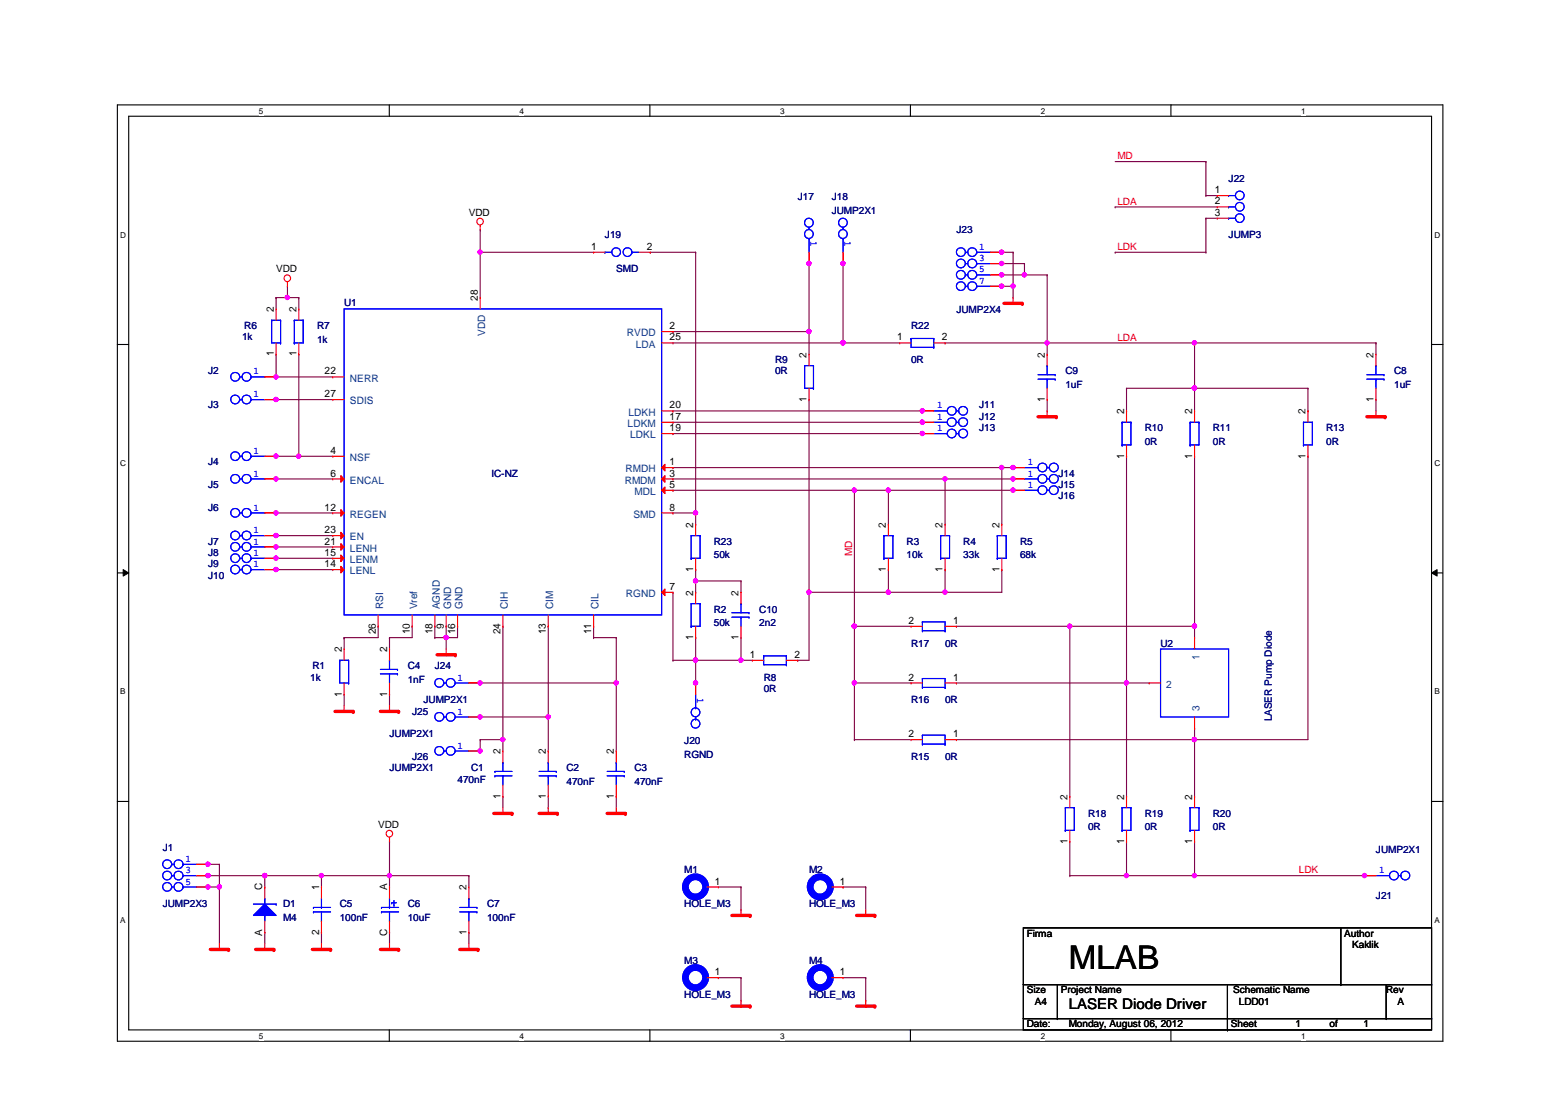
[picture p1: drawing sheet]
<svg xmlns="http://www.w3.org/2000/svg" width="297mm" height="210mm" viewBox="0 0 297 210" stroke-linecap="round" stroke-linejoin="round" font-family="sans-serif">
<defs><g id="words">
<text font-size="6.2" x="203.5" y="184.5">MLAB</text>
<text font-size="2.8" x="203.5" y="192.2">LASER Diode Driver</text>
<g font-size="1.9" fill="#f00">
<text x="212.8" y="30.4">MD</text>
<text x="212.8" y="39">LDA</text>
<text x="212.8" y="47.6">LDK</text>
<text x="212.8" y="64.9">LDA</text>
<text x="162.3" y="105.9" transform="rotate(-90 162.3 105.9)">MD</text>
<text x="247.3" y="166.4">LDK</text>
</g>
<g font-size="1.9" fill="#000080">
<text x="233.9" y="34.6">J22</text>
<text x="151.9" y="38.1">J17</text>
<text x="158.4" y="38.1">J18</text>
<text x="158.4" y="40.7">JUMP2X1</text>
<text x="115.2" y="45.4">J19</text>
<text x="182.1" y="44.4">J23</text>
<text x="233.9" y="45.4">JUMP3</text>
<text x="117.3" y="51.9">SMD</text>
<text x="65.5" y="58.4">U1</text>
<text x="182.1" y="59.7">JUMP2X4</text>
<text x="46.1" y="64.9">1k</text>
<text x="46.5" y="62.7">R6</text>
<text x="60.4" y="62.7">R7</text>
<text x="60.4" y="65.3">1k</text>
<text x="173.5" y="62.7">R22</text>
<text x="39.6" y="71.3">J2</text>
<text x="147.6" y="69.2">R9</text>
<text x="147.6" y="71.3">0R</text>
<text x="173.5" y="69.2">0R</text>
<text x="202.9" y="71.3">C9</text>
<text x="265.5" y="71.3">C8</text>
<text x="39.6" y="77.8">J3</text>
<text x="186.4" y="77.8">J11</text>
<text x="202.9" y="73.9">1uF</text>
<text x="265.5" y="73.9">1uF</text>
<text x="186.4" y="80">J12</text>
<text x="186.4" y="82.1">J13</text>
<text x="218" y="82.1">R10</text>
<text x="230.9" y="82.1">R11</text>
<text x="252.5" y="82.1">R13</text>
<text x="39.6" y="88.6">J4</text>
<text x="218" y="84.7">0R</text>
<text x="230.9" y="84.7">0R</text>
<text x="252.5" y="84.7">0R</text>
<text x="39.6" y="92.9">J5</text>
<text x="93.6" y="90.8">IC-NZ</text>
<text x="201.5" y="90.8">J14</text>
<text x="201.5" y="92.9">J15</text>
<text x="201.5" y="95.1">J16</text>
<text x="39.6" y="97.2">J6</text>
<text x="39.6" y="103.7">J7</text>
<text x="39.6" y="105.9">J8</text>
<text x="135.9" y="103.7">R23</text>
<text x="135.9" y="106.3">50k</text>
<text x="172.6" y="103.7">R3</text>
<text x="172.6" y="106.3">10k</text>
<text x="183.4" y="103.7">R4</text>
<text x="183.4" y="106.3">33k</text>
<text x="194.2" y="103.7">R5</text>
<text x="194.2" y="106.3">68k</text>
<text x="39.6" y="108">J9</text>
<text x="39.6" y="110.2">J10</text>
<text x="135.9" y="116.7">R2</text>
<text x="135.9" y="119.3">50k</text>
<text x="144.6" y="116.7">C10</text>
<text x="144.6" y="119.3">2n2</text>
<text x="173.5" y="123.1">R17</text>
<text x="180" y="123.1">0R</text>
<text x="221" y="123.1">U2</text>
<text x="59.1" y="129.6">1k</text>
<text x="59.5" y="127.5">R1</text>
<text x="77.6" y="127.5">C4</text>
<text x="77.6" y="130">1nF</text>
<text x="82.8" y="127.5">J24</text>
<text x="145.4" y="129.6">R8</text>
<text x="145.4" y="131.8">0R</text>
<text x="78.5" y="136.1">J25</text>
<text x="80.6" y="133.9">JUMP2X1</text>
<text x="173.5" y="133.9">R16</text>
<text x="180" y="133.9">0R</text>
<text x="242.2" y="137.4" transform="rotate(-90 242.2 137.4)">LASER Pump Diode</text>
<text x="74.2" y="140.4">JUMP2X1</text>
<text x="130.3" y="141.7">J20</text>
<text x="74.2" y="146.9">JUMP2X1</text>
<text x="78.5" y="144.7">J26</text>
<text x="87.1" y="149.1">470nF</text>
<text x="89.7" y="146.9">C1</text>
<text x="107.9" y="146.9">C2</text>
<text x="107.9" y="149.5">470nF</text>
<text x="120.8" y="146.9">C3</text>
<text x="120.8" y="149.5">470nF</text>
<text x="130.3" y="144.3">RGND</text>
<text x="173.5" y="144.7">R15</text>
<text x="180" y="144.7">0R</text>
<text x="207.2" y="155.5">R18</text>
<text x="218" y="155.5">R19</text>
<text x="230.9" y="155.5">R20</text>
<text x="207.2" y="158.1">0R</text>
<text x="218" y="158.1">0R</text>
<text x="230.9" y="158.1">0R</text>
<text x="31" y="162">J1</text>
<text x="130.3" y="166.3">M1</text>
<text x="154" y="166.3">M2</text>
<text x="262" y="162.4">JUMP2X1</text>
<text x="31" y="172.8">JUMP2X3</text>
<text x="53.9" y="172.8">D1</text>
<text x="64.7" y="172.8">C5</text>
<text x="77.6" y="172.8">C6</text>
<text x="92.7" y="172.8">C7</text>
<text x="130.3" y="172.8">HOLE_M3</text>
<text x="154" y="172.8">HOLE_M3</text>
<text x="262" y="171.3">J21</text>
<text x="53.9" y="175.4">M4</text>
<text x="64.7" y="175.4">100nF</text>
<text x="77.6" y="175.4">10uF</text>
<text x="92.7" y="175.4">100nF</text>
<text x="130.3" y="183.6">M3</text>
<text x="154" y="183.6">M4</text>
<text x="130.3" y="190.1">HOLE_M3</text>
<text x="154" y="190.1">HOLE_M3</text>
</g>
<g font-size="1.9">
<text x="89.3" y="41.1">VDD</text>
<text x="231.3" y="36.8">1</text>
<text x="231.3" y="38.9">2</text>
<text x="231.3" y="41.1">3</text>
<text x="112.6" y="47.6">1</text>
<text x="123.2" y="47.6">2</text>
<text x="52.6" y="51.9">VDD</text>
<text x="52.1" y="59.5" transform="rotate(-90 52.1 59.5)">2</text>
<text x="56.4" y="59.5" transform="rotate(-90 56.4 59.5)">2</text>
<text x="91" y="57.3" transform="rotate(-90 91 57.3)">28</text>
<text x="127.5" y="62.7">2</text>
<text x="127.5" y="64.9">25</text>
<text x="170.9" y="64.9">1</text>
<text x="179.3" y="64.9">2</text>
<text x="52.1" y="67.9" transform="rotate(-90 52.1 67.9)">1</text>
<text x="56.4" y="67.9" transform="rotate(-90 56.4 67.9)">1</text>
<text x="61.8" y="71.3">22</text>
<text x="153.6" y="68.1" transform="rotate(-90 153.6 68.1)">2</text>
<text x="198.9" y="68.1" transform="rotate(-90 198.9 68.1)">2</text>
<text x="261.5" y="68.1" transform="rotate(-90 261.5 68.1)">2</text>
<text x="61.8" y="75.6">27</text>
<text x="127.5" y="77.8">20</text>
<text x="153.6" y="76.5" transform="rotate(-90 153.6 76.5)">1</text>
<text x="198.9" y="76.5" transform="rotate(-90 198.9 76.5)">1</text>
<text x="261.5" y="76.5" transform="rotate(-90 261.5 76.5)">1</text>
<text x="127.5" y="80">17</text>
<text x="127.5" y="82.1">19</text>
<text x="214" y="78.9" transform="rotate(-90 214 78.9)">2</text>
<text x="227" y="78.9" transform="rotate(-90 227 78.9)">2</text>
<text x="248.6" y="78.9" transform="rotate(-90 248.6 78.9)">2</text>
<text x="62.9" y="86.4">4</text>
<text x="127.5" y="88.6">1</text>
<text x="214" y="87.3" transform="rotate(-90 214 87.3)">1</text>
<text x="227" y="87.3" transform="rotate(-90 227 87.3)">1</text>
<text x="248.6" y="87.3" transform="rotate(-90 248.6 87.3)">1</text>
<text x="62.9" y="90.8">6</text>
<text x="127.5" y="90.8">3</text>
<text x="127.5" y="92.9">5</text>
<text x="61.8" y="97.2">12</text>
<text x="61.8" y="101.6">23</text>
<text x="127.5" y="97.2">8</text>
<text x="132" y="100.5" transform="rotate(-90 132 100.5)">2</text>
<text x="168.7" y="100.5" transform="rotate(-90 168.7 100.5)">2</text>
<text x="179.5" y="100.5" transform="rotate(-90 179.5 100.5)">2</text>
<text x="190.3" y="100.5" transform="rotate(-90 190.3 100.5)">2</text>
<text x="61.8" y="105.9">15</text>
<text x="61.8" y="103.7">21</text>
<text x="61.8" y="108">14</text>
<text x="127.5" y="112.4">7</text>
<text x="132" y="113.5" transform="rotate(-90 132 113.5)">2</text>
<text x="132" y="108.9" transform="rotate(-90 132 108.9)">1</text>
<text x="140.6" y="113.5" transform="rotate(-90 140.6 113.5)">2</text>
<text x="168.7" y="108.9" transform="rotate(-90 168.7 108.9)">1</text>
<text x="179.5" y="108.9" transform="rotate(-90 179.5 108.9)">1</text>
<text x="190.3" y="108.9" transform="rotate(-90 190.3 108.9)">1</text>
<text x="84.5" y="119.7" transform="rotate(-90 84.5 119.7)">9</text>
<text x="173" y="118.8">2</text>
<text x="181.5" y="118.8">1</text>
<text x="65.1" y="124.2" transform="rotate(-90 65.1 124.2)">2</text>
<text x="71.5" y="120.8" transform="rotate(-90 71.5 120.8)">26</text>
<text x="73.7" y="124.2" transform="rotate(-90 73.7 124.2)">2</text>
<text x="78" y="120.8" transform="rotate(-90 78 120.8)">10</text>
<text x="82.3" y="120.8" transform="rotate(-90 82.3 120.8)">18</text>
<text x="86.7" y="120.8" transform="rotate(-90 86.7 120.8)">16</text>
<text x="95.3" y="120.8" transform="rotate(-90 95.3 120.8)">24</text>
<text x="103.9" y="120.8" transform="rotate(-90 103.9 120.8)">13</text>
<text x="112.6" y="120.8" transform="rotate(-90 112.6 120.8)">11</text>
<text x="132" y="121.9" transform="rotate(-90 132 121.9)">1</text>
<text x="140.6" y="121.9" transform="rotate(-90 140.6 121.9)">1</text>
<text x="142.8" y="125.3">1</text>
<text x="151.3" y="125.3">2</text>
<text x="173" y="129.6">2</text>
<text x="181.5" y="129.6">1</text>
<text x="65.1" y="132.7" transform="rotate(-90 65.1 132.7)">1</text>
<text x="73.7" y="132.7" transform="rotate(-90 73.7 132.7)">1</text>
<text x="95.3" y="143.7" transform="rotate(-90 95.3 143.7)">2</text>
<text x="103.9" y="143.7" transform="rotate(-90 103.9 143.7)">2</text>
<text x="116.9" y="143.7" transform="rotate(-90 116.9 143.7)">2</text>
<text x="173" y="140.4">2</text>
<text x="181.5" y="140.4">1</text>
<text x="95.3" y="152.1" transform="rotate(-90 95.3 152.1)">1</text>
<text x="103.9" y="152.1" transform="rotate(-90 103.9 152.1)">1</text>
<text x="116.9" y="152.1" transform="rotate(-90 116.9 152.1)">1</text>
<text x="203.2" y="152.3" transform="rotate(-90 203.2 152.3)">2</text>
<text x="214" y="152.3" transform="rotate(-90 214 152.3)">2</text>
<text x="227" y="152.3" transform="rotate(-90 227 152.3)">2</text>
<text x="72" y="157.7">VDD</text>
<text x="203.2" y="160.7" transform="rotate(-90 203.2 160.7)">1</text>
<text x="214" y="160.7" transform="rotate(-90 214 160.7)">1</text>
<text x="227" y="160.7" transform="rotate(-90 227 160.7)">1</text>
<text x="50" y="169.6" transform="rotate(-90 50 169.6)">C</text>
<text x="60.7" y="169.6" transform="rotate(-90 60.7 169.6)">1</text>
<text x="73.7" y="169.6" transform="rotate(-90 73.7 169.6)">A</text>
<text x="88.8" y="169.6" transform="rotate(-90 88.8 169.6)">2</text>
<text x="136.1" y="168.5">1</text>
<text x="159.9" y="168.5">1</text>
<text x="50" y="178.2" transform="rotate(-90 50 178.2)">A</text>
<text x="60.7" y="178" transform="rotate(-90 60.7 178)">2</text>
<text x="73.7" y="178.4" transform="rotate(-90 73.7 178.4)">C</text>
<text x="88.8" y="178" transform="rotate(-90 88.8 178)">1</text>
<text x="195.5" y="178.4">Firma</text>
<text x="255.9" y="178.4">Author</text>
<text x="136.1" y="185.8">1</text>
<text x="159.9" y="185.8">1</text>
<text x="257.5" y="180.6">Kaklik</text>
<text x="195.5" y="189.2">Size</text>
<text x="197" y="191.4">A4</text>
<text x="202" y="189.2">Project Name</text>
<text x="234.8" y="189.2">Schematic Name</text>
<text x="235.9" y="191.4">LDD01</text>
<text x="263.9" y="189.2">Rev</text>
<text x="266.1" y="191.4">A</text>
<text x="195.5" y="195.7">Date:</text>
<text x="203.5" y="195.7">Monday, August 06, 2012</text>
<text x="234.4" y="195.7">Sheet</text>
<text x="246.7" y="195.7">1</text>
<text x="253.2" y="195.7">of</text>
<text x="259.6" y="195.7">1</text>
</g>
<g font-size="1.9" fill="#00f">
<text x="154.3" y="45.9" transform="rotate(90 154.3 45.9)">1</text>
<text x="160.8" y="45.9" transform="rotate(90 160.8 45.9)">1</text>
<text x="186.4" y="47.6">1</text>
<text x="186.4" y="49.7">3</text>
<text x="186.4" y="51.9">5</text>
<text x="186.4" y="54.1">7</text>
<text x="48.3" y="71.3">1</text>
<text x="48.3" y="75.6">1</text>
<text x="178.4" y="77.8">1</text>
<text x="178.4" y="80">1</text>
<text x="178.4" y="82.1">1</text>
<text x="48.3" y="86.4">1</text>
<text x="195.7" y="88.6">1</text>
<text x="48.3" y="90.8">1</text>
<text x="195.7" y="90.8">1</text>
<text x="195.7" y="92.9">1</text>
<text x="48.3" y="97.2">1</text>
<text x="48.3" y="101.6">1</text>
<text x="48.3" y="103.7">1</text>
<text x="48.3" y="105.9">1</text>
<text x="48.3" y="108">1</text>
<text x="87.1" y="129.6">1</text>
<text x="87.1" y="136.1">1</text>
<text x="132.8" y="132.9" transform="rotate(90 132.8 132.9)">1</text>
<text x="87.1" y="142.6">1</text>
<text x="35.3" y="164.2">1</text>
<text x="35.3" y="166.3">3</text>
<text x="262.6" y="166.3">1</text>
<text x="35.3" y="168.5">5</text>
</g>
<g font-size="1.9" fill="#004080">
<text x="92.4" y="64" transform="rotate(-90 92.4 64)">VDD</text>
<text x="119.4" y="64.1">RVDD</text>
<text x="121.1" y="66.2">LDA</text>
<text x="66.6" y="72.7">NERR</text>
<text x="66.6" y="77">SDIS</text>
<text x="119.5" y="81.3">LDKM</text>
<text x="119.7" y="79.2">LDKH</text>
<text x="120" y="83.5">LDKL</text>
<text x="66.6" y="87.8">NSF</text>
<text x="119.1" y="90">RMDH</text>
<text x="66.6" y="92.1">ENCAL</text>
<text x="119" y="92.1">RMDM</text>
<text x="120.8" y="94.3">MDL</text>
<text x="66.6" y="98.6">REGEN</text>
<text x="120.6" y="98.6">SMD</text>
<text x="66.6" y="107.2">LENM</text>
<text x="66.6" y="105.1">LENH</text>
<text x="66.6" y="102.9">EN</text>
<text x="66.6" y="109.4">LENL</text>
<text x="119.2" y="113.7">RGND</text>
<text x="72.9" y="116" transform="rotate(-90 72.9 116)">RSI</text>
<text x="79.4" y="116" transform="rotate(-90 79.4 116)">Vref</text>
<text x="83.7" y="116" transform="rotate(-90 83.7 116)">AGND</text>
<text x="85.9" y="116" transform="rotate(-90 85.9 116)">GND</text>
<text x="88.1" y="116" transform="rotate(-90 88.1 116)">GND</text>
<text x="96.7" y="116" transform="rotate(-90 96.7 116)">CIH</text>
<text x="105.3" y="116" transform="rotate(-90 105.3 116)">CIM</text>
<text x="114" y="116" transform="rotate(-90 114 116)">CIL</text>
<text x="228.4" y="125.8" transform="rotate(-90 228.4 125.8)">1</text>
<text x="222.1" y="131">2</text>
<text x="228.4" y="135.5" transform="rotate(-90 228.4 135.5)">3</text>
</g>
<g font-size="1.6">
<text x="49.3" y="21.6">5</text>
<text x="98.9" y="21.6">4</text>
<text x="148.5" y="21.6">3</text>
<text x="198.2" y="21.6">2</text>
<text x="247.8" y="21.6">1</text>
<text x="22.9" y="45.3">D</text>
<text x="273.1" y="45.3">D</text>
<text x="22.9" y="88.7">C</text>
<text x="273.1" y="88.7">C</text>
<text x="22.9" y="132.2">B</text>
<text x="273.1" y="132.2">B</text>
<text x="22.9" y="175.8">A</text>
<text x="273.1" y="175.8">A</text>
<text x="49.3" y="197.8">5</text>
<text x="98.9" y="197.8">4</text>
<text x="148.5" y="197.8">3</text>
<text x="198.2" y="197.8">2</text>
<text x="247.8" y="197.8">1</text>
</g>
</g></defs>
<path d="M22.3 20h252.4v178.3h-252.4zM24.5 22.1h248.1v174.1h-248.1z" fill="none" stroke="#000" stroke-width=".21"/>
<g fill="#fff">
<path d="M49.3 20.2h.9v1.8h-.9z"/>
<path d="M49.3 196.4h.9v1.8h-.9z"/>
</g>
<path d="M74.1 20v2.1M74.1 196.2v2.1" fill="none" stroke="#000" stroke-width=".21"/>
<g fill="#fff">
<path d="M98.9 20.2h.9v1.8h-.9z"/>
<path d="M98.9 196.4h.9v1.8h-.9z"/>
</g>
<path d="M123.7 20v2.1M123.7 196.2v2.1" fill="none" stroke="#000" stroke-width=".21"/>
<g fill="#fff">
<path d="M148.5 20.2h.9v1.8h-.9z"/>
<path d="M148.5 196.4h.9v1.8h-.9z"/>
</g>
<path d="M173.4 20v2.1M173.4 196.2v2.1" fill="none" stroke="#000" stroke-width=".21"/>
<g fill="#fff">
<path d="M198.2 20.2h.8v1.8h-.8z"/>
<path d="M198.2 196.4h.8v1.8h-.8z"/>
</g>
<path d="M223 20v2.1M223 196.2v2.1" fill="none" stroke="#000" stroke-width=".21"/>
<g fill="#fff">
<path d="M247.8 20.2h.8v1.8h-.8z"/>
<path d="M247.8 196.4h.8v1.8h-.8z"/>
<path d="M22.9 43.9h1.1v1.7h-1.1z"/>
<path d="M273.1 43.9h1.1v1.7h-1.1z"/>
<path d="M22.9 87.3h1.1v1.8h-1.1z"/>
<path d="M273.1 87.3h1.1v1.8h-1.1z"/>
</g>
<path d="M22.3 65.6h2.2M272.6 65.6h2.1" fill="none" stroke="#000" stroke-width=".21"/>
<g fill="#fff">
<path d="M22.9 130.9h1v1.7h-1z"/>
<path d="M273.1 130.9h1v1.7h-1z"/>
</g>
<path d="M22.3 109.1h2.2M272.6 109.1h2.1" fill="none" stroke="#000" stroke-width=".21"/>
<path d="M23.4 108.5l1.1 .6-1.1 .6zM272.6 109.1l1-.6v1.2z" fill="#000"/>
<path d="M23.4 108.5l1.1 .6-1.1 .6zM272.6 109.1l1-.6v1.2z" fill="none" stroke="#000" stroke-width=".19"/>
<g fill="#fff">
<path d="M22.9 174.4h1v1.7h-1z"/>
<path d="M273.1 174.4h1v1.7h-1z"/>
</g>
<path d="M22.3 152.7h2.2M272.6 152.7h2.1" fill="none" stroke="#000" stroke-width=".21"/>
<path d="M85 121.5h.1M85 121.5h2.1M85 121.5v2.1" fill="none" stroke="#800040" stroke-width=".21"/>
<circle cx="84.9" cy="121.4" r=".4" fill="#f0f"/>
<circle cx="84.9" cy="121.4" r=".4" fill="none" stroke="#f0f" stroke-width=".21"/>
<path d="M65.5 132.2h.1M65.5 132.2v2.2M74.2 132.2h.1M74.2 132.2v2.2M132.5 125.8h.1M132.5 125.8v4.3M95.8 151.7h.1M95.8 151.7v2.1M117.3 151.7h.1M117.3 151.7v2.1" fill="none" stroke="#800040" stroke-width=".21"/>
<circle cx="132.4" cy="130.1" r=".4" fill="#f0f"/>
<circle cx="132.4" cy="130.1" r=".4" fill="none" stroke="#f0f" stroke-width=".21"/>
<circle cx="132.4" cy="125.7" r=".4" fill="#f0f"/>
<circle cx="132.4" cy="125.7" r=".4" fill="none" stroke="#f0f" stroke-width=".21"/>
<g fill="none" stroke="#800040" stroke-width=".21">
<path d="M128.1 91.2h.1M128.1 91.2h51.9M162.7 93.4h.1M162.7 93.4h6.5M169.2 93.4h.1M169.2 93.4v6.5M180 91.2h.1M180 91.2v8.7M190.8 89.1h.1M190.8 89.1v10.8M169.2 108.5h.1M169.2 108.5v4.3"/>
<path d="M180 108.5h.1M180 108.5v4.3"/>
</g>
<circle cx="179.9" cy="112.8" r=".4" fill="#f0f"/>
<circle cx="179.9" cy="112.8" r=".4" fill="none" stroke="#f0f" stroke-width=".21"/>
<g fill="none" stroke="#800040" stroke-width=".21">
<path d="M180 112.8h.1M180 112.8h10.8M39.6 166.8h.1M39.6 166.8h10.8M136.8 169h4.3M141.1 169h.1M141.1 173.3h.1M141.1 169v4.3M160.5 169h.1M160.5 169h4.3M164.8 169h.1M164.8 169v4.3"/>
<path d="M136.8 186.2h4.3M141.1 186.2h.1M141.1 190.5h.1M141.1 186.2v4.3M160.5 186.2h4.3M164.8 186.2h.1M164.8 190.5h.1M164.8 186.2v4.3"/>
</g>
<circle cx="50.4" cy="166.8" r=".4" fill="#f0f"/>
<circle cx="50.4" cy="166.8" r=".4" fill="none" stroke="#f0f" stroke-width=".21"/>
<circle cx="39.6" cy="166.8" r=".4" fill="#f0f"/>
<circle cx="39.6" cy="166.8" r=".4" fill="none" stroke="#f0f" stroke-width=".21"/>
<path d="M50.4 166.8h.1M50.4 166.8v2.2M50.4 166.8h10.8M61.2 166.8h.1M61.2 166.8v2.2" fill="none" stroke="#800040" stroke-width=".21"/>
<circle cx="61.2" cy="166.8" r=".4" fill="#f0f"/>
<circle cx="61.2" cy="166.8" r=".4" fill="none" stroke="#f0f" stroke-width=".21"/>
<circle cx="50.4" cy="166.8" r=".4" fill="#f0f"/>
<circle cx="50.4" cy="166.8" r=".4" fill="none" stroke="#f0f" stroke-width=".21"/>
<path d="M74.2 166.8h.1M74.2 166.8v2.2M74.2 166.8h15.1" fill="none" stroke="#800040" stroke-width=".21"/>
<circle cx="74.1" cy="166.8" r=".4" fill="#f0f"/>
<circle cx="74.1" cy="166.8" r=".4" fill="none" stroke="#f0f" stroke-width=".21"/>
<path d="M39.6 164.6h.1M39.6 164.6h2.2M89.3 166.8h.1M89.3 166.8v2.2" fill="none" stroke="#800040" stroke-width=".21"/>
<circle cx="39.6" cy="164.6" r=".4" fill="#f0f"/>
<circle cx="39.6" cy="164.6" r=".4" fill="none" stroke="#f0f" stroke-width=".21"/>
<path d="M39.6 169h.1M41.8 164.6h.1M41.8 164.6v4.4h-2.2" fill="none" stroke="#800040" stroke-width=".21"/>
<circle cx="41.8" cy="168.9" r=".4" fill="#f0f"/>
<circle cx="41.8" cy="168.9" r=".4" fill="none" stroke="#f0f" stroke-width=".21"/>
<circle cx="39.6" cy="168.9" r=".4" fill="#f0f"/>
<circle cx="39.6" cy="168.9" r=".4" fill="none" stroke="#f0f" stroke-width=".21"/>
<path d="M52.6 76.1h.1M52.6 76.1h10.8M41.8 169h.1M41.8 169v10.7M50.4 177.6h.1M50.4 177.6v2.1M61.2 177.6h.1M61.2 177.6v2.1M74.2 177.6h.1M74.2 177.6v2.1M89.3 177.6h.1M89.3 177.6v2.1" fill="none" stroke="#800040" stroke-width=".21"/>
<circle cx="52.6" cy="76.1" r=".4" fill="#f0f"/>
<circle cx="52.6" cy="76.1" r=".4" fill="none" stroke="#f0f" stroke-width=".21"/>
<path d="M52.6 86.9h.1M52.6 86.9h4.3" fill="none" stroke="#800040" stroke-width=".21"/>
<circle cx="56.9" cy="86.9" r=".4" fill="#f0f"/>
<circle cx="56.9" cy="86.9" r=".4" fill="none" stroke="#f0f" stroke-width=".21"/>
<circle cx="52.6" cy="86.9" r=".4" fill="#f0f"/>
<circle cx="52.6" cy="86.9" r=".4" fill="none" stroke="#f0f" stroke-width=".21"/>
<path d="M52.6 91.2h.1M52.6 91.2h10.8" fill="none" stroke="#800040" stroke-width=".21"/>
<circle cx="52.6" cy="91.2" r=".4" fill="#f0f"/>
<circle cx="52.6" cy="91.2" r=".4" fill="none" stroke="#f0f" stroke-width=".21"/>
<path d="M91.4 48h.1M91.4 48v8.7" fill="none" stroke="#800040" stroke-width=".21"/>
<circle cx="91.4" cy="48" r=".4" fill="#f0f"/>
<circle cx="91.4" cy="48" r=".4" fill="none" stroke="#f0f" stroke-width=".21"/>
<path d="M54.7 54.5h.1M54.7 54.5v2.2M52.6 67.5h.1M52.6 67.5v4.3" fill="none" stroke="#800040" stroke-width=".21"/>
<circle cx="52.6" cy="71.8" r=".4" fill="#f0f"/>
<circle cx="52.6" cy="71.8" r=".4" fill="none" stroke="#f0f" stroke-width=".21"/>
<path d="M52.6 56.7h.1M52.6 56.7h2.1M52.6 71.8h.1M52.6 71.8h10.8" fill="none" stroke="#800040" stroke-width=".21"/>
<circle cx="54.7" cy="56.7" r=".4" fill="#f0f"/>
<circle cx="54.7" cy="56.7" r=".4" fill="none" stroke="#f0f" stroke-width=".21"/>
<path d="M52.6 56.7h.1M52.6 56.7v2.1M54.7 56.7h.1M54.7 56.7h2.2M56.9 56.7h.1M56.9 56.7v2.1M56.9 67.5h.1M56.9 67.5v19.4M56.9 86.9h.1M56.9 86.9h6.5M128.1 125.8h.1M128.1 125.8h4.4" fill="none" stroke="#800040" stroke-width=".21"/>
<circle cx="132.4" cy="125.7" r=".4" fill="#f0f"/>
<circle cx="132.4" cy="125.7" r=".4" fill="none" stroke="#f0f" stroke-width=".21"/>
<path d="M52.6 97.7h.1M52.6 97.7h10.8M72 119.3h.1M72 119.3v2.2M78.5 119.3h.1M78.5 119.3v2.2M82.8 119.3h.1M82.8 119.3v2.2M87.1 119.3h.1M87.1 119.3v2.2M113 119.3h.1M113 119.3v2.2" fill="none" stroke="#800040" stroke-width=".21"/>
<circle cx="52.6" cy="97.7" r=".4" fill="#f0f"/>
<circle cx="52.6" cy="97.7" r=".4" fill="none" stroke="#f0f" stroke-width=".21"/>
<path d="M52.6 102h.1M52.6 102h10.8" fill="none" stroke="#800040" stroke-width=".21"/>
<circle cx="52.6" cy="102" r=".4" fill="#f0f"/>
<circle cx="52.6" cy="102" r=".4" fill="none" stroke="#f0f" stroke-width=".21"/>
<path d="M52.6 104.2h.1M52.6 104.2h10.8" fill="none" stroke="#800040" stroke-width=".21"/>
<circle cx="52.6" cy="104.2" r=".4" fill="#f0f"/>
<circle cx="52.6" cy="104.2" r=".4" fill="none" stroke="#f0f" stroke-width=".21"/>
<path d="M52.6 106.3h.1M52.6 106.3h10.8" fill="none" stroke="#800040" stroke-width=".21"/>
<circle cx="52.6" cy="106.3" r=".4" fill="#f0f"/>
<circle cx="52.6" cy="106.3" r=".4" fill="none" stroke="#f0f" stroke-width=".21"/>
<path d="M52.6 108.5h.1M52.6 108.5h10.8" fill="none" stroke="#800040" stroke-width=".21"/>
<circle cx="52.6" cy="108.5" r=".4" fill="#f0f"/>
<circle cx="52.6" cy="108.5" r=".4" fill="none" stroke="#f0f" stroke-width=".21"/>
<path d="M128.1 97.7h.1M128.1 89.1h.1M128.1 97.7h4.4M128.1 89.1h62.7" fill="none" stroke="#800040" stroke-width=".21"/>
<circle cx="190.7" cy="89" r=".4" fill="#f0f"/>
<circle cx="190.7" cy="89" r=".4" fill="none" stroke="#f0f" stroke-width=".21"/>
<path d="M128.1 80.4h.1M128.1 80.4h47.5" fill="none" stroke="#800040" stroke-width=".21"/>
<circle cx="175.6" cy="80.4" r=".4" fill="#f0f"/>
<circle cx="175.6" cy="80.4" r=".4" fill="none" stroke="#f0f" stroke-width=".21"/>
<path d="M128.1 82.6h.1M128.1 82.6h47.5" fill="none" stroke="#800040" stroke-width=".21"/>
<circle cx="175.6" cy="82.6" r=".4" fill="#f0f"/>
<circle cx="175.6" cy="82.6" r=".4" fill="none" stroke="#f0f" stroke-width=".21"/>
<path d="M190.8 89.1h.1M190.8 89.1h2.1" fill="none" stroke="#800040" stroke-width=".21"/>
<circle cx="192.9" cy="89" r=".4" fill="#f0f"/>
<circle cx="192.9" cy="89" r=".4" fill="none" stroke="#f0f" stroke-width=".21"/>
<path d="M180 91.2h.1M180 91.2h12.9" fill="none" stroke="#800040" stroke-width=".21"/>
<circle cx="192.9" cy="91.2" r=".4" fill="#f0f"/>
<circle cx="192.9" cy="91.2" r=".4" fill="none" stroke="#f0f" stroke-width=".21"/>
<circle cx="179.9" cy="91.2" r=".4" fill="#f0f"/>
<circle cx="179.9" cy="91.2" r=".4" fill="none" stroke="#f0f" stroke-width=".21"/>
<path d="M169.2 93.4h.1M169.2 93.4h23.7" fill="none" stroke="#800040" stroke-width=".21"/>
<circle cx="192.9" cy="93.4" r=".4" fill="#f0f"/>
<circle cx="192.9" cy="93.4" r=".4" fill="none" stroke="#f0f" stroke-width=".21"/>
<circle cx="169.1" cy="93.4" r=".4" fill="#f0f"/>
<circle cx="169.1" cy="93.4" r=".4" fill="none" stroke="#f0f" stroke-width=".21"/>
<path d="M128.1 78.3h.1M128.1 78.3h47.5M262 65.3h.1M262 76.1h.1M262 65.3v2.2M262 76.1v2.2" fill="none" stroke="#800040" stroke-width=".21"/>
<circle cx="175.6" cy="78.2" r=".4" fill="#f0f"/>
<circle cx="175.6" cy="78.2" r=".4" fill="none" stroke="#f0f" stroke-width=".21"/>
<path d="M91.4 48h.1M91.4 48h21.6M123.8 48h.1M123.8 48h8.7M190.8 108.5h.1M190.8 108.5v4.3M113 121.5h.1M113 121.5h4.3M117.3 130.1h.1M117.3 130.1v12.9" fill="none" stroke="#800040" stroke-width=".21"/>
<circle cx="117.3" cy="130.1" r=".4" fill="#f0f"/>
<circle cx="117.3" cy="130.1" r=".4" fill="none" stroke="#f0f" stroke-width=".21"/>
<g fill="none" stroke="#800040" stroke-width=".21">
<path d="M132.5 48h.1M132.5 48v49.7M85 119.3h.1M85 119.3v2.2h-2.2M65.5 121.5h.1M65.5 121.5h6.5M65.5 121.5v2.1M74.2 121.5h.1M74.2 121.5h4.3M74.2 121.5v2.1M82.8 121.5h.1M61.2 166.8h.1"/>
<path d="M74.2 160.3h.1M74.2 160.3v6.5h-13"/>
</g>
<circle cx="132.4" cy="97.7" r=".4" fill="#f0f"/>
<circle cx="132.4" cy="97.7" r=".4" fill="none" stroke="#f0f" stroke-width=".21"/>
<path d="M91.4 43.7h.1M91.4 43.7v4.3M154 63.2h.1M154 63.2v4.3M154 112.8h.1M154 112.8h26M154 112.8v13M169.2 112.8h.1" fill="none" stroke="#800040" stroke-width=".21"/>
<circle cx="169.1" cy="112.8" r=".4" fill="#f0f"/>
<circle cx="169.1" cy="112.8" r=".4" fill="none" stroke="#f0f" stroke-width=".21"/>
<circle cx="154" cy="112.8" r=".4" fill="#f0f"/>
<circle cx="154" cy="112.8" r=".4" fill="none" stroke="#f0f" stroke-width=".21"/>
<path d="M227.5 86.9v32.4M227.5 119.3h.1M132.5 121.5h.1M132.5 125.8h.1M132.5 125.8h8.6M132.5 121.5v4.3M151.9 125.8h.1M151.9 125.8h2.1M182.1 130.1h.1M182.1 130.1h32.4" fill="none" stroke="#800040" stroke-width=".21"/>
<circle cx="227.4" cy="119.3" r=".4" fill="#f0f"/>
<circle cx="227.4" cy="119.3" r=".4" fill="none" stroke="#f0f" stroke-width=".21"/>
<path d="M249 86.9h.1M249 86.9v54h-21.5M227.5 140.9h.1" fill="none" stroke="#800040" stroke-width=".21"/>
<circle cx="227.4" cy="140.9" r=".4" fill="#f0f"/>
<circle cx="227.4" cy="140.9" r=".4" fill="none" stroke="#f0f" stroke-width=".21"/>
<path d="M203.7 119.3h.1M203.7 119.3h23.8M227.5 138.7h.1M227.5 138.7v2.2" fill="none" stroke="#800040" stroke-width=".21"/>
<circle cx="227.4" cy="119.3" r=".4" fill="#f0f"/>
<circle cx="227.4" cy="119.3" r=".4" fill="none" stroke="#f0f" stroke-width=".21"/>
<circle cx="203.7" cy="119.3" r=".4" fill="#f0f"/>
<circle cx="203.7" cy="119.3" r=".4" fill="none" stroke="#f0f" stroke-width=".21"/>
<path d="M227.5 119.3h.1M227.5 119.3v2.2M182.1 140.9h45.4M227.5 140.9h.1" fill="none" stroke="#800040" stroke-width=".21"/>
<circle cx="227.4" cy="140.9" r=".4" fill="#f0f"/>
<circle cx="227.4" cy="140.9" r=".4" fill="none" stroke="#f0f" stroke-width=".21"/>
<path d="M203.7 119.3h.1M203.7 119.3v32.4M214.5 130.1h.1M214.5 130.1v21.6" fill="none" stroke="#800040" stroke-width=".21"/>
<circle cx="214.5" cy="130.1" r=".4" fill="#f0f"/>
<circle cx="214.5" cy="130.1" r=".4" fill="none" stroke="#f0f" stroke-width=".21"/>
<path d="M162.7 93.4h.1M162.7 93.4v25.9M214.5 130.1h.1M214.5 130.1h4.3M227.5 140.9h.1M227.5 140.9v10.8" fill="none" stroke="#800040" stroke-width=".21"/>
<circle cx="162.7" cy="119.3" r=".4" fill="#f0f"/>
<circle cx="162.7" cy="119.3" r=".4" fill="none" stroke="#f0f" stroke-width=".21"/>
<circle cx="162.7" cy="93.4" r=".4" fill="#f0f"/>
<circle cx="162.7" cy="93.4" r=".4" fill="none" stroke="#f0f" stroke-width=".21"/>
<path d="M128.1 93.4h.1M128.1 93.4h34.6M162.7 130.1h.1M162.7 130.1v10.8M162.7 140.9h.1M162.7 140.9h10.8" fill="none" stroke="#800040" stroke-width=".21"/>
<circle cx="162.7" cy="130.1" r=".4" fill="#f0f"/>
<circle cx="162.7" cy="130.1" r=".4" fill="none" stroke="#f0f" stroke-width=".21"/>
<path d="M162.7 119.3h.1M162.7 119.3h10.8M162.7 119.3v10.8M162.7 130.1h.1M162.7 130.1h10.8" fill="none" stroke="#800040" stroke-width=".21"/>
<circle cx="162.7" cy="119.3" r=".4" fill="#f0f"/>
<circle cx="162.7" cy="119.3" r=".4" fill="none" stroke="#f0f" stroke-width=".21"/>
<path d="M214.5 74h.1M214.5 74v4.3M214.5 74h13M227.5 74h.1" fill="none" stroke="#800040" stroke-width=".21"/>
<circle cx="227.4" cy="73.9" r=".4" fill="#f0f"/>
<circle cx="227.4" cy="73.9" r=".4" fill="none" stroke="#f0f" stroke-width=".21"/>
<path d="M227.5 65.3h.1M227.5 65.3v8.7M249 78.3h.1M249 74v4.3" fill="none" stroke="#800040" stroke-width=".21"/>
<circle cx="227.4" cy="73.9" r=".4" fill="#f0f"/>
<circle cx="227.4" cy="73.9" r=".4" fill="none" stroke="#f0f" stroke-width=".21"/>
<path d="M199.4 65.3h.1M199.4 65.3h28.1" fill="none" stroke="#800040" stroke-width=".21"/>
<circle cx="227.4" cy="65.3" r=".4" fill="#f0f"/>
<circle cx="227.4" cy="65.3" r=".4" fill="none" stroke="#f0f" stroke-width=".21"/>
<circle cx="199.4" cy="65.3" r=".4" fill="#f0f"/>
<circle cx="199.4" cy="65.3" r=".4" fill="none" stroke="#f0f" stroke-width=".21"/>
<path d="M227.5 74h.1M227.5 74v4.3M203.7 166.8h.1M203.7 160.3v6.5M203.7 166.8h10.8M214.5 166.8h.1" fill="none" stroke="#800040" stroke-width=".21"/>
<circle cx="214.5" cy="166.8" r=".4" fill="#f0f"/>
<circle cx="214.5" cy="166.8" r=".4" fill="none" stroke="#f0f" stroke-width=".21"/>
<path d="M227.5 166.8h.1M227.5 166.8h32.3" fill="none" stroke="#800040" stroke-width=".21"/>
<circle cx="259.8" cy="166.8" r=".4" fill="#f0f"/>
<circle cx="259.8" cy="166.8" r=".4" fill="none" stroke="#f0f" stroke-width=".21"/>
<path d="M214.5 166.8h.1M214.5 160.3v6.5M214.5 166.8h13M227.5 166.8h.1M227.5 160.3v6.5" fill="none" stroke="#800040" stroke-width=".21"/>
<circle cx="227.4" cy="166.8" r=".4" fill="#f0f"/>
<circle cx="227.4" cy="166.8" r=".4" fill="none" stroke="#f0f" stroke-width=".21"/>
<path d="M227.5 74h21.5M249 74h.1M214.5 86.9h.1M214.5 86.9v43.2M182.1 119.3h.1M182.1 119.3h21.6" fill="none" stroke="#800040" stroke-width=".21"/>
<circle cx="227.4" cy="73.9" r=".4" fill="#f0f"/>
<circle cx="227.4" cy="73.9" r=".4" fill="none" stroke="#f0f" stroke-width=".21"/>
<g fill="none" stroke="#800040" stroke-width=".21">
<path d="M212.3 39.4h.1M212.3 39.4h19.5M212.3 30.8h17.3M229.6 30.8h.1M229.6 37.3h.1M229.6 30.8v6.5M229.6 37.3h2.2M231.8 37.3h.1M212.3 48h.1M212.3 48h17.3M229.6 41.6h.1M229.6 48h.1"/>
<path d="M229.6 41.6v6.4M229.6 41.6h2.2M128.1 65.3h32.4M160.5 65.3h.1M199.4 65.3h.1M199.4 78.3h.1M199.4 65.3v2.2M199.4 76.1v2.2"/>
</g>
<circle cx="160.5" cy="65.3" r=".4" fill="#f0f"/>
<circle cx="160.5" cy="65.3" r=".4" fill="none" stroke="#f0f" stroke-width=".21"/>
<path d="M190.8 48h2.1M192.9 48h.1M180 65.3h.1M180 65.3h19.4" fill="none" stroke="#800040" stroke-width=".21"/>
<circle cx="190.7" cy="48" r=".4" fill="#f0f"/>
<circle cx="190.7" cy="48" r=".4" fill="none" stroke="#f0f" stroke-width=".21"/>
<path d="M190.8 54.5h2.1M192.9 54.5h.1M192.9 48v6.5" fill="none" stroke="#800040" stroke-width=".21"/>
<circle cx="190.7" cy="54.5" r=".4" fill="#f0f"/>
<circle cx="190.7" cy="54.5" r=".4" fill="none" stroke="#f0f" stroke-width=".21"/>
<circle cx="192.9" cy="54.5" r=".4" fill="#f0f"/>
<circle cx="192.9" cy="54.5" r=".4" fill="none" stroke="#f0f" stroke-width=".21"/>
<path d="M190.8 50.2h4.3M192.9 56.7h.1M192.9 54.5v2.2M195.1 50.2h.1" fill="none" stroke="#800040" stroke-width=".21"/>
<circle cx="190.7" cy="50.2" r=".4" fill="#f0f"/>
<circle cx="190.7" cy="50.2" r=".4" fill="none" stroke="#f0f" stroke-width=".21"/>
<path d="M190.8 52.4h.1M190.8 52.4h4.3M195.1 52.4h.1M195.1 50.2v2.2" fill="none" stroke="#800040" stroke-width=".21"/>
<circle cx="195" cy="52.3" r=".4" fill="#f0f"/>
<circle cx="195" cy="52.3" r=".4" fill="none" stroke="#f0f" stroke-width=".21"/>
<circle cx="190.7" cy="52.3" r=".4" fill="#f0f"/>
<circle cx="190.7" cy="52.3" r=".4" fill="none" stroke="#f0f" stroke-width=".21"/>
<path d="M160.5 50.2h.1M160.5 50.2v15.1M195.1 52.4h4.3M199.4 52.4h.1M199.4 52.4v12.9M199.4 65.3h.1M227.5 65.3h34.5M262 65.3h.1" fill="none" stroke="#800040" stroke-width=".21"/>
<circle cx="160.5" cy="65.3" r=".4" fill="#f0f"/>
<circle cx="160.5" cy="65.3" r=".4" fill="none" stroke="#f0f" stroke-width=".21"/>
<circle cx="160.5" cy="50.2" r=".4" fill="#f0f"/>
<circle cx="160.5" cy="50.2" r=".4" fill="none" stroke="#f0f" stroke-width=".21"/>
<path d="M160.5 65.3h.1M160.5 65.3h10.8M128.1 112.8h.1M128.1 112.8v13M132.5 110.7h.1M132.5 112.8h.1M132.5 110.7h8.6M132.5 110.7v2.1M141.1 110.7h.1M141.1 110.7v2.1M141.1 125.8h.1M141.1 121.5v4.3" fill="none" stroke="#800040" stroke-width=".21"/>
<circle cx="132.4" cy="110.6" r=".4" fill="#f0f"/>
<circle cx="132.4" cy="110.6" r=".4" fill="none" stroke="#f0f" stroke-width=".21"/>
<path d="M132.5 97.7h.1M132.5 97.7v2.2M132.5 108.5h.1M132.5 108.5v2.2M141.1 125.8h.1M141.1 125.8h2.2" fill="none" stroke="#800040" stroke-width=".21"/>
<circle cx="141.1" cy="125.7" r=".4" fill="#f0f"/>
<circle cx="141.1" cy="125.7" r=".4" fill="none" stroke="#f0f" stroke-width=".21"/>
<path d="M128.1 63.2h.1M128.1 63.2h25.9M154 76.1h.1M154 76.1v36.7" fill="none" stroke="#800040" stroke-width=".21"/>
<circle cx="154" cy="63.1" r=".4" fill="#f0f"/>
<circle cx="154" cy="63.1" r=".4" fill="none" stroke="#f0f" stroke-width=".21"/>
<path d="M154 50.2h.1M154 50.2v13" fill="none" stroke="#800040" stroke-width=".21"/>
<circle cx="154" cy="50.2" r=".4" fill="#f0f"/>
<circle cx="154" cy="50.2" r=".4" fill="none" stroke="#f0f" stroke-width=".21"/>
<path d="M95.8 140.9h.1M95.8 140.9v2.1" fill="none" stroke="#800040" stroke-width=".21"/>
<circle cx="95.7" cy="140.9" r=".4" fill="#f0f"/>
<circle cx="95.7" cy="140.9" r=".4" fill="none" stroke="#f0f" stroke-width=".21"/>
<path d="M104.4 136.6h.1M104.4 136.6v6.4" fill="none" stroke="#800040" stroke-width=".21"/>
<circle cx="104.4" cy="136.5" r=".4" fill="#f0f"/>
<circle cx="104.4" cy="136.5" r=".4" fill="none" stroke="#f0f" stroke-width=".21"/>
<path d="M91.4 140.9h.1M91.4 140.9v2.1M104.4 153.8h.1M104.4 151.7v2.1" fill="none" stroke="#800040" stroke-width=".21"/>
<circle cx="91.4" cy="143" r=".4" fill="#f0f"/>
<circle cx="91.4" cy="143" r=".4" fill="none" stroke="#f0f" stroke-width=".21"/>
<path d="M95.8 119.3h.1M95.8 119.3v21.6M91.4 136.6h13M104.4 136.6h.1M91.4 140.9h4.4M95.8 140.9h.1" fill="none" stroke="#800040" stroke-width=".21"/>
<circle cx="91.4" cy="136.5" r=".4" fill="#f0f"/>
<circle cx="91.4" cy="136.5" r=".4" fill="none" stroke="#f0f" stroke-width=".21"/>
<path d="M104.4 119.3h.1M104.4 119.3v17.3M91.4 130.1h25.9M117.3 130.1h.1" fill="none" stroke="#800040" stroke-width=".21"/>
<circle cx="91.4" cy="130.1" r=".4" fill="#f0f"/>
<circle cx="91.4" cy="130.1" r=".4" fill="none" stroke="#f0f" stroke-width=".21"/>
<path d="M117.3 121.5h.1M117.3 121.5v8.6" fill="none" stroke="#800040" stroke-width=".21"/>
<path d="M85 124.7h.1M85 123.6v1.1" fill="none" stroke="#f00" stroke-width=".21"/>
<path d="M83.2 124.7h3.5" fill="none" stroke="#f00" stroke-width=".63"/>
<circle cx="86.7" cy="124.7" r=".32" fill="#f00"/>
<path d="M95.8 154.9h.1M95.8 153.8v1.1" fill="none" stroke="#f00" stroke-width=".21"/>
<path d="M94 154.9h3.5" fill="none" stroke="#f00" stroke-width=".63"/>
<circle cx="97.5" cy="154.9" r=".32" fill="#f00"/>
<path d="M104.4 154.9h.1M104.4 153.8v1.1" fill="none" stroke="#f00" stroke-width=".21"/>
<path d="M102.7 154.9h3.4" fill="none" stroke="#f00" stroke-width=".63"/>
<circle cx="106.1" cy="154.9" r=".32" fill="#f00"/>
<path d="M117.3 154.9h.1M117.3 153.8v1.1" fill="none" stroke="#f00" stroke-width=".21"/>
<path d="M115.6 154.9h3.5" fill="none" stroke="#f00" stroke-width=".63"/>
<circle cx="119.1" cy="154.9" r=".32" fill="#f00"/>
<path d="M74.2 135.5h.1M74.2 134.4v1.1" fill="none" stroke="#f00" stroke-width=".21"/>
<path d="M72.4 135.5h3.5" fill="none" stroke="#f00" stroke-width=".63"/>
<circle cx="75.9" cy="135.5" r=".32" fill="#f00"/>
<path d="M65.5 135.5h.1M65.5 134.4v1.1" fill="none" stroke="#f00" stroke-width=".21"/>
<path d="M63.8 135.5h3.5" fill="none" stroke="#f00" stroke-width=".63"/>
<circle cx="67.3" cy="135.5" r=".32" fill="#f00"/>
<path d="M141.1 174.4h.1M141.1 173.3v1.1" fill="none" stroke="#f00" stroke-width=".21"/>
<path d="M139.4 174.4h3.4" fill="none" stroke="#f00" stroke-width=".63"/>
<circle cx="142.8" cy="174.4" r=".32" fill="#f00"/>
<path d="M141.1 191.6h.1M141.1 190.5v1.1" fill="none" stroke="#f00" stroke-width=".21"/>
<path d="M139.4 191.6h3.4" fill="none" stroke="#f00" stroke-width=".63"/>
<circle cx="142.8" cy="191.6" r=".32" fill="#f00"/>
<path d="M164.8 191.6h.1M164.8 190.5v1.1" fill="none" stroke="#f00" stroke-width=".21"/>
<path d="M163.1 191.6h3.5" fill="none" stroke="#f00" stroke-width=".63"/>
<circle cx="166.6" cy="191.6" r=".32" fill="#f00"/>
<path d="M164.8 174.4h.1M164.8 173.3v1.1" fill="none" stroke="#f00" stroke-width=".21"/>
<path d="M163.1 174.4h3.5" fill="none" stroke="#f00" stroke-width=".63"/>
<circle cx="166.6" cy="174.4" r=".32" fill="#f00"/>
<path d="M50.4 179.7v1.1M50.4 180.8h.1" fill="none" stroke="#f00" stroke-width=".21"/>
<path d="M48.7 180.8h3.5" fill="none" stroke="#f00" stroke-width=".63"/>
<circle cx="52.2" cy="180.8" r=".32" fill="#f00"/>
<path d="M61.2 179.7v1.1M61.2 180.8h.1" fill="none" stroke="#f00" stroke-width=".21"/>
<path d="M59.5 180.8h3.4" fill="none" stroke="#f00" stroke-width=".63"/>
<circle cx="62.9" cy="180.8" r=".32" fill="#f00"/>
<path d="M74.2 179.7v1.1M74.2 180.8h.1" fill="none" stroke="#f00" stroke-width=".21"/>
<path d="M72.4 180.8h3.5" fill="none" stroke="#f00" stroke-width=".63"/>
<circle cx="75.9" cy="180.8" r=".32" fill="#f00"/>
<path d="M89.3 179.7v1.1M89.3 180.8h.1" fill="none" stroke="#f00" stroke-width=".21"/>
<path d="M87.5 180.8h3.5" fill="none" stroke="#f00" stroke-width=".63"/>
<circle cx="91" cy="180.8" r=".32" fill="#f00"/>
<path d="M41.8 179.7v1.1M41.8 180.8h.1" fill="none" stroke="#f00" stroke-width=".21"/>
<path d="M40 180.8h3.5" fill="none" stroke="#f00" stroke-width=".63"/>
<circle cx="43.5" cy="180.8" r=".32" fill="#f00"/>
<g fill="none" stroke="#f00" stroke-width=".21">
<path d="M54.7 53.7h.1M54.7 53.7v.8M91.4 42.9h.1M91.4 42.9v.8M262 79.4h.1M262 78.3v1.1M74.2 159.5h.1M74.2 159.5v.8"/>
<circle cx="54.7" cy="53" r=".63"/>
<circle cx="91.4" cy="42.2" r=".63"/>
<circle cx="74.1" cy="158.8" r=".63"/>
</g>
<path d="M260.3 79.4h3.4" fill="none" stroke="#f00" stroke-width=".63"/>
<circle cx="263.7" cy="79.4" r=".32" fill="#f00"/>
<path d="M199.4 79.4h.1M199.4 78.3v1.1" fill="none" stroke="#f00" stroke-width=".21"/>
<path d="M197.7 79.4h3.4" fill="none" stroke="#f00" stroke-width=".63"/>
<circle cx="201.1" cy="79.4" r=".32" fill="#f00"/>
<path d="M192.9 57.8h.1M192.9 56.7v1.1" fill="none" stroke="#f00" stroke-width=".21"/>
<path d="M191.2 57.8h3.4" fill="none" stroke="#f00" stroke-width=".63"/>
<circle cx="194.6" cy="57.8" r=".32" fill="#f00"/>
<path d="M194.9 176.7h77.7v10.8h-77.7zM255.3 176.7v10.8M194.9 187.5h77.7v6.5h-77.7zM194.9 194h77.7v2.2h-77.7zM201.3 194h.1M201.3 187.5v6.5M233.7 194h.1M233.7 196.2h.1M233.7 187.5v8.7M255.3 187.5h.1M263.9 194h.1M263.9 187.5v6.5" fill="none" stroke="#000" stroke-width=".21"/>
<g fill="none" stroke="#00f" stroke-width=".21">
<path d="M160.5 43.3h.1M160.5 45.5h.1M160.5 43.3v.4M160.5 45.5v2.5M51.7 61h.1M51.7 61v4.3h1.7M51.7 61h1.7M53.4 65.3h.1M53.4 61h.1M53.4 61v4.3M177.8 78.3h2.6M180.4 78.3h.1"/>
<path d="M182.1 78.3h.4M182.5 78.3h.1M197.7 72.2h3.2M197.7 71.4h3.2M199.4 72.2h.1M199.4 69.6h.1M199.4 69.6v1.8M199.4 72.2v1.8M200.9 72.2h.1M200.9 71.4h.1M45.7 97.7h.1M45.7 97.7h.4"/>
<path d="M47.8 97.7h.1M47.8 97.7h2.6M45.7 102h.1M45.7 102h.4M47.8 102h.1M47.8 102h2.6M64.7 125.8h.1M64.7 125.8v4.3h1.7M64.7 125.8h1.7M66.4 130.1h.1M66.4 125.8h.1M66.4 125.8v4.3"/>
<path d="M84.5 130.1h.1M84.5 130.1h.5M86.7 130.1h.1M86.7 130.1h2.6M115.6 147.8h3.3M115.6 146.9h3.3M117.3 147.8h.1M117.3 145.2h.1M117.3 145.2v1.7M117.3 147.8v1.7M118.9 147.8h.1M118.9 146.9h.1"/>
<path d="M175.6 140h.1M175.6 141.7h.1M175.6 140h4.4v1.7M175.6 141.7h4.4M175.6 140v1.7M180 141.7h.1M226.6 158.2h.1M226.6 153.8h.1M226.6 153.8v4.4M226.6 153.8h1.7M228.3 153.8h.1M228.3 153.8v4.4h-1.7"/>
<path d="M48.3 172.2h4.3M50.4 171.1h.1M50.4 171.1v1.1M52.6 172.2h.1M87.5 173.7h3.3M87.5 172.8h3.3M89.3 173.7h.1M89.3 171.1h.1M89.3 171.1v1.7M89.3 173.7v1.7M90.8 173.7h.1M90.8 172.8h.1"/>
<path d="M262 166.8h2.6M264.6 166.8h.1M266.3 166.8h.4M266.7 166.8h.1"/>
<circle cx="160.5" cy="42.4" r=".84"/>
<circle cx="160.5" cy="44.6" r=".84"/>
<circle cx="181.2" cy="78.3" r=".84"/>
<circle cx="183.4" cy="78.3" r=".84"/>
<circle cx="44.8" cy="97.7" r=".84"/>
<circle cx="46.9" cy="97.7" r=".84"/>
<circle cx="44.8" cy="102" r=".84"/>
<circle cx="46.9" cy="102" r=".84"/>
<circle cx="83.7" cy="130.1" r=".84"/>
<circle cx="85.8" cy="130.1" r=".84"/>
<circle cx="265.4" cy="166.8" r=".84"/>
<circle cx="267.6" cy="166.8" r=".84"/>
</g>
<g fill="none" stroke="#f00" stroke-width=".21">
<path d="M52.6 58.8h.1M52.6 58.8v2.2M160.5 50.2h.1M160.5 48v2.2M52.6 67.5h.1M52.6 65.3v2.2M175.6 78.3h.1M175.6 78.3h2.2M199.4 76.1h.1M199.4 67.5h.1M199.4 67.5v2.1M199.4 74v2.1"/>
<path d="M50.4 97.7h2.2M52.6 97.7h.1M50.4 102h2.2M52.6 102h.1M65.5 132.2h.1M65.5 123.6h.1M65.5 123.6v2.2M65.5 130.1v2.1M89.3 130.1h2.1M91.4 130.1h.1M117.3 151.7h.1M117.3 143h.1"/>
<path d="M117.3 143v2.2M117.3 149.5v2.2M173.5 140.9h.1M173.5 140.9h2.1M180 140.9h2.1M182.1 140.9h.1M227.5 151.7h.1M227.5 151.7v2.1M227.5 158.2v2.1M89.3 177.6h.1M89.3 169h.1M89.3 169v2.1"/>
<path d="M89.3 175.4v2.2M227.5 160.3h.1M259.8 166.8h.1M259.8 166.8h2.2"/>
</g>
<path d="M48.3 174.4l2.1-2.2 2.2 2.2z" fill="#00f"/>
<path d="M48.3 174.4l2.1-2.2 2.2 2.2zM48.3 172.2h4.3M50.4 174.4h.1M50.4 171.1h.1M50.4 171.1v1.1M50.4 174.4v1M52.6 172.2h.1" fill="none" stroke="#00f" stroke-width=".21"/>
<path d="M48.3 174.4l2.1-2.2 2.2 2.2z" fill="#00f"/>
<g fill="none" stroke="#00f" stroke-width=".21">
<path d="M65.5 58.8h60.5v58.3h-60.5zM154 43.3h.1M154 45.5h.1M154 43.3v.4M154 45.5v2.5M45.7 71.8h.1M45.7 76.1h.1M45.7 71.8h.4M45.7 76.1h.4M47.8 71.8h.1M47.8 76.1h.1M47.8 71.8h2.6"/>
<path d="M47.8 76.1h2.6M56 65.3h.1M56 61h.1M56 61v4.3M56 61h1.7M57.7 61h.1M57.7 61v4.3h-1.7M173.5 64.5h.1M173.5 64.5v1.7h4.3M173.5 64.5h4.3M177.8 66.2h.1M177.8 64.5h.1"/>
<path d="M177.8 64.5v1.7M260.3 72.2h3.2M260.3 71.4h3.2M262 72.2h.1M262 69.6h.1M262 69.6v1.8M262 72.2v1.8M263.5 72.2h.1M263.5 71.4h.1M177.8 80.4h2.6M177.8 82.6h2.6M180.4 80.4h.1"/>
<path d="M180.4 82.6h.1M182.1 80.4h.4M182.1 82.6h.4M182.5 80.4h.1M182.5 82.6h.1M195.1 89.1h2.6M195.1 91.2h2.6M197.7 89.1h.1M197.7 91.2h.1M199.4 89.1h.4M199.4 91.2h.4M199.8 89.1h.1"/>
<path d="M199.8 91.2h.1M213.7 84.8h.1M213.7 80.4h.1M213.7 80.4h1.6M213.7 80.4v4.4M215.3 80.4h.1M215.3 80.4v4.4h-1.6M226.6 84.8h.1M226.6 80.4h.1M226.6 80.4h1.7M226.6 80.4v4.4M228.3 80.4h.1"/>
<path d="M228.3 80.4v4.4h-1.7M45.7 104.2h.1M45.7 106.3h.1M45.7 106.3h.4M45.7 104.2h.4M47.8 104.2h.1M47.8 106.3h.1M47.8 106.3h2.6M47.8 104.2h2.6M131.6 106.3h.1M131.6 102h.1M131.6 102h1.7"/>
<path d="M131.6 102v4.3M133.3 102h.1M133.3 102v4.3h-1.7M168.3 106.3h.1M168.3 102h.1M168.3 102v4.3M168.3 102h1.7M170 102h.1M170 102v4.3h-1.7M175.6 118.4h.1M175.6 118.4h4.4v1.7M175.6 118.4v1.7"/>
<path d="M179.1 106.3h.1M179.1 102h.1M179.1 102h1.7M179.1 102v4.3M180.8 102h.1M180.8 102v4.3h-1.7M189.9 106.3h.1M189.9 102h.1M189.9 102h1.7M189.9 102v4.3M191.6 102h.1M191.6 102v4.3h-1.7"/>
<path d="M72.4 128.4h3.3M72.4 127.5h3.3M74.2 128.4h.1M74.2 125.8h.1M74.2 125.8v1.7M74.2 128.4v1.7M75.7 128.4h.1M75.7 127.5h.1M84.5 136.6h.1M84.5 136.6h.5M86.7 136.6h.1M86.7 136.6h2.6"/>
<path d="M132.5 137h.1M132.5 134.8h.1M132.5 132.2v2.6M132.5 136.6v.4M145.4 124.9h.1M145.4 124.9v1.7h4.3M145.4 124.9h4.3M149.7 126.6h.1M149.7 124.9h.1M149.7 124.9v1.7M175.6 129.2h.1M175.6 130.9h.1"/>
<path d="M175.6 120.1h.1M175.6 129.2h4.4v1.7M175.6 130.9h4.4M175.6 129.2v1.7M175.6 120.1h4.4M180 130.9h.1M180 120.1h.1M84.5 143h.1M84.5 143h.5M86.7 143h.1M86.7 143h2.6M94.2 147.8h.1"/>
<path d="M94.2 146.9h.1M94.2 147.8h3.3M94.2 146.9h3.3M95.8 147.8h.1M95.8 145.2h.1M95.8 145.2v1.7M95.8 147.8v1.7M48.3 174.4l2.1-2.2 2.2 2.2zM50.4 174.4h.1M50.4 174.4v1M59.7 172.8h.1M59.7 173.7h.1"/>
<path d="M59.7 172.8h3.2M59.7 173.7h3.2M61.2 172.8h.1M61.2 175.4h.1M61.2 171.1v1.7M61.2 173.7v1.7M134.4 169h.1M134.4 169h.2M158.2 169h.1M158.2 169h.2"/>
<circle cx="154" cy="44.6" r=".84"/>
<circle cx="154" cy="42.4" r=".84"/>
<circle cx="44.8" cy="76.1" r=".84"/>
<circle cx="44.8" cy="71.8" r=".84"/>
<circle cx="46.9" cy="76.1" r=".84"/>
<circle cx="46.9" cy="71.8" r=".84"/>
<circle cx="181.2" cy="82.6" r=".84"/>
<circle cx="181.2" cy="80.4" r=".84"/>
<circle cx="183.4" cy="82.6" r=".84"/>
<circle cx="183.4" cy="80.4" r=".84"/>
<circle cx="198.5" cy="89.1" r=".84"/>
<circle cx="198.5" cy="91.2" r=".84"/>
<circle cx="200.7" cy="91.2" r=".84"/>
<circle cx="200.7" cy="89.1" r=".84"/>
<circle cx="44.8" cy="104.2" r=".84"/>
<circle cx="44.8" cy="106.3" r=".84"/>
<circle cx="46.9" cy="106.3" r=".84"/>
<circle cx="46.9" cy="104.2" r=".84"/>
<circle cx="83.7" cy="136.5" r=".84"/>
<circle cx="85.8" cy="136.5" r=".84"/>
<circle cx="132.4" cy="135.7" r=".84"/>
<circle cx="132.4" cy="137.8" r=".84"/>
<circle cx="83.7" cy="143" r=".84"/>
<circle cx="85.8" cy="143" r=".84"/>
</g>
<g fill="none" stroke="#f00" stroke-width=".21">
<path d="M56.9 58.8h.1M56.9 58.8v2.2M154 50.2h.1M154 48v2.2M50.4 71.8h2.2M50.4 76.1h2.2M52.6 71.8h.1M52.6 76.1h.1M56.9 67.5h.1M56.9 65.3v2.2M171.3 65.3h.1M171.3 65.3h2.2"/>
<path d="M177.8 65.3h2.2M180 65.3h.1M214.5 78.3h.1M214.5 78.3v2.1M227.5 78.3h.1M227.5 78.3v2.1M262 76.1h.1M262 67.5h.1M262 67.5v2.1M262 74v2.1M132.5 99.9h.1M132.5 99.9v2.1"/>
<path d="M169.2 99.9h.1M169.2 99.9v2.1M175.6 80.4h.1M175.6 82.6h.1M175.6 80.4h2.2M175.6 82.6h2.2M180 99.9h.1M180 99.9v2.1M190.8 99.9h.1M190.8 99.9v2.1M192.9 89.1h.1M192.9 91.2h.1"/>
<path d="M192.9 89.1h2.2M192.9 91.2h2.2M214.5 86.9h.1M214.5 84.8v2.1M227.5 86.9h.1M227.5 84.8v2.1M50.4 104.2h2.2M50.4 106.3h2.2M52.6 104.2h.1M52.6 106.3h.1M132.5 108.5h.1M132.5 106.3v2.2"/>
<path d="M169.2 108.5h.1M169.2 106.3v2.2M173.5 119.3h.1M173.5 119.3h2.1M180 108.5h.1M180 106.3v2.2M180 119.3h2.1M182.1 119.3h.1M190.8 108.5h.1M190.8 106.3v2.2M74.2 132.2h.1M74.2 123.6h.1"/>
<path d="M74.2 123.6v2.2M74.2 130.1v2.1M89.3 136.6h2.1M91.4 136.6h.1M132.5 130.1h.1M132.5 130.1v2.1M143.3 125.8h.1M143.3 125.8h2.1M149.7 125.8h2.2M151.9 125.8h.1M173.5 130.1h.1M173.5 130.1h2.1"/>
<path d="M180 130.1h2.1M182.1 130.1h.1M89.3 143h2.1M91.4 143h.1M95.8 151.7h.1M95.8 143h.1M95.8 143v2.2M95.8 149.5v2.2M50.4 177.6h.1M50.4 169h.1M50.4 169v2.1M50.4 175.4v2.2"/>
<path d="M61.2 169h.1M61.2 177.6h.1M61.2 169v2.1M61.2 175.4v2.2M134.6 169h2.2M136.8 169h.1M158.4 169h2.1M160.5 169h.1"/>
</g>
<g fill="none" stroke="#00f" stroke-width="1.3">
<circle cx="132.4" cy="168.9" r="1.93"/>
<circle cx="156.2" cy="168.9" r="1.93"/>
</g>
<path d="M126 89.1l.6-.7v1.3z" fill="#f00"/>
<path d="M126 63.2h2.1M128.1 63.2h.1M126 89.1l.6-.7v1.3zM126 89.1h2.1M128.1 89.1h.1" fill="none" stroke="#f00" stroke-width=".21"/>
<path d="M126 91.2l.6-.6v1.3z" fill="#f00"/>
<path d="M63.4 86.9h.1M63.4 86.9h2.1M126 91.2l.6-.6v1.3zM126 91.2h2.1M128.1 91.2h.1" fill="none" stroke="#f00" stroke-width=".21"/>
<path d="M126 93.4l.6-.6v1.2z" fill="#f00"/>
<path d="M126 93.4l.6-.6v1.2zM126 93.4h2.1M128.1 93.4h.1" fill="none" stroke="#f00" stroke-width=".21"/>
<path d="M64.9 90.6l.6 .6-.6 .7z" fill="#f00"/>
<path d="M63.4 91.2h.1M63.4 91.2h2.1M64.9 90.6l.6 .6-.6 .7z" fill="none" stroke="#f00" stroke-width=".21"/>
<path d="M126 112.8l.6-.6v1.3z" fill="#f00"/>
<path d="M126 97.7h2.1M128.1 97.7h.1M78.5 119.3h.1M78.5 117.1v2.2M85 119.3h.1M85 117.1v2.2M113 119.3h.1M113 117.1v2.2M126 112.8l.6-.6v1.3zM126 112.8h2.1M128.1 112.8h.1" fill="none" stroke="#f00" stroke-width=".21"/>
<path d="M64.9 97.1l.6 .6-.6 .6z" fill="#f00"/>
<path d="M63.4 97.7h.1M63.4 97.7h2.1M64.9 97.1l.6 .6-.6 .6zM104.4 119.3h.1M104.4 117.1v2.2" fill="none" stroke="#f00" stroke-width=".21"/>
<path d="M64.9 107.9l.6 .6-.6 .6z" fill="#f00"/>
<path d="M63.4 108.5h.1M63.4 108.5h2.1M64.9 107.9l.6 .6-.6 .6z" fill="none" stroke="#f00" stroke-width=".21"/>
<path d="M64.9 105.7l.6 .6-.6 .7z" fill="#f00"/>
<g fill="none" stroke="#f00" stroke-width=".21">
<path d="M126 78.3h2.1M128.1 78.3h.1M126 80.4h2.1M126 82.6h2.1M128.1 80.4h.1M128.1 82.6h.1M63.4 106.3h.1M63.4 106.3h2.1M64.9 105.7l.6 .6-.6 .7zM82.8 119.3h.1M82.8 117.1v2.2M87.1 119.3h.1"/>
<path d="M87.1 117.1v2.2"/>
</g>
<path d="M64.9 103.5l.6 .7-.6 .6z" fill="#f00"/>
<path d="M63.4 71.8h.1M63.4 71.8h2.1M63.4 104.2h.1M63.4 104.2h2.1M64.9 103.5l.6 .7-.6 .6z" fill="none" stroke="#f00" stroke-width=".21"/>
<path d="M64.9 101.4l.6 .6-.6 .7z" fill="#f00"/>
<g fill="none" stroke="#f00" stroke-width=".21">
<path d="M231.8 37.3h.1M231.8 39.4h.1M231.8 37.3h2.1M231.8 39.4h2.1M91.4 56.7h.1M91.4 56.7v2.1M113 48h.1M113 48h2.2M121.7 48h2.1M123.8 48h.1M188.6 48h2.2M188.6 50.2h2.2"/>
<path d="M188.6 52.4h2.2M188.6 54.5h2.2M190.8 48h.1M190.8 50.2h.1M190.8 52.4h.1M190.8 54.5h.1M231.8 41.6h.1M231.8 41.6h2.1M63.4 76.1h.1M63.4 76.1h2.1M126 65.3h2.1M128.1 65.3h.1"/>
<path d="M154 76.1h.1M154 67.5h.1M154 67.5v2.1M154 74v2.1M249 78.3h.1M249 78.3v2.1M50.4 86.9h2.2M50.4 91.2h2.2M52.6 86.9h.1M52.6 91.2h.1M192.9 93.4h.1M192.9 93.4h2.2"/>
<path d="M249 86.9h.1M249 84.8v2.1M50.4 108.5h2.2M52.6 108.5h.1M63.4 102h.1M63.4 102h2.1M64.9 101.4l.6 .6-.6 .7zM72 119.3h.1M72 117.1v2.2M95.8 119.3h.1M95.8 117.1v2.2M132.5 112.8h.1"/>
<path d="M132.5 112.8v2.2M132.5 119.3v2.2M141.1 112.8h.1M141.1 112.8v2.2M141.1 119.3v2.2M132.5 121.5h.1M141.1 121.5h.1M218.8 130.1h.1M218.8 130.1h2.2M227.5 121.5h.1M227.5 138.7h.1M227.5 121.5v2.1"/>
<path d="M227.5 136.6v2.1M104.4 151.7h.1M104.4 143h.1M104.4 143v2.2M104.4 149.5v2.2M203.7 151.7h.1M203.7 151.7v2.1M203.7 158.2v2.1M214.5 151.7h.1M214.5 151.7v2.1M214.5 158.2v2.1M37.5 164.6h2.1"/>
<path d="M37.5 166.8h2.1M37.5 169h2.1M39.6 164.6h.1M39.6 166.8h.1M39.6 169h.1M74.2 169h.1M74.2 177.6h.1M74.2 169v2.1M74.2 175.4v2.2M203.7 160.3h.1M214.5 160.3h.1M134.6 186.2h2.2"/>
<path d="M136.8 186.2h.1M158.4 186.2h2.1M160.5 186.2h.1"/>
</g>
<g fill="none" stroke="#00f" stroke-width=".21">
<path d="M233.9 37.3h.1M233.9 39.4h.1M233.9 37.3h1.3M233.9 39.4h1.3M115.2 48h.1M115.2 48h1.3M120.4 48h.1M120.4 48h1.3M183.9 48h.1M183.9 50.2h.1M183.9 52.4h.1M183.9 54.5h.1"/>
<path d="M183.9 48h.4M183.9 50.2h.4M183.9 52.4h.4M183.9 54.5h.4M186 48h.1M186 50.2h.1M186 52.4h.1M186 54.5h.1M186 48h2.6M186 50.2h2.6M186 52.4h2.6M186 54.5h2.6"/>
<path d="M233.9 41.6h.1M233.9 41.6h1.3M153.2 69.6h.1M153.2 69.6v4.4h1.7M153.2 69.6h1.7M154.9 74h.1M154.9 69.6h.1M154.9 69.6v4.4M45.7 86.9h.1M45.7 91.2h.1M45.7 86.9h.4M45.7 91.2h.4"/>
<path d="M47.8 86.9h.1M47.8 91.2h.1M47.8 86.9h2.6M47.8 91.2h2.6M195.1 93.4h2.6M197.7 93.4h.1M199.4 93.4h.4M199.8 93.4h.1M248.2 84.8h.1M248.2 80.4h.1M248.2 80.4v4.4M248.2 80.4h1.7"/>
<path d="M249.9 80.4h.1M249.9 80.4v4.4h-1.7M45.7 108.5h.1M45.7 108.5h.4M47.8 108.5h.1M47.8 108.5h2.6M131.6 119.3h.1M131.6 115h.1M131.6 115v4.3M131.6 115h1.7M133.3 115h.1M133.3 115v4.3h-1.7"/>
<path d="M139.4 117.6h3.2M139.4 116.7h3.2M141.1 117.6h.1M141.1 115h.1M141.1 115v1.7M141.1 117.6v1.7M142.6 117.6h.1M142.6 116.7h.1M221 123.6h12.9v13h-12.9zM102.7 147.8h3.2M102.7 146.9h3.2M104.4 147.8h.1"/>
<path d="M104.4 145.2h.1M104.4 145.2v1.7M104.4 147.8v1.7M105.9 147.8h.1M105.9 146.9h.1M202.9 158.2h.1M202.9 153.8h.1M202.9 153.8v4.4M202.9 153.8h1.7M204.6 153.8h.1M204.6 153.8v4.4h-1.7M213.7 158.2h.1"/>
<path d="M213.7 153.8h.1M213.7 153.8h1.6M213.7 153.8v4.4M215.3 153.8h.1M215.3 153.8v4.4h-1.6M32.7 164.6h.1M32.7 166.8h.1M32.7 169h.1M32.7 164.6h.4M32.7 166.8h.4M32.7 169h.4M34.9 164.6h.1"/>
<path d="M34.9 166.8h.1M34.9 169h.1M34.9 164.6h2.6M34.9 166.8h2.6M34.9 169h2.6M72.6 172.8h.1M72.6 173.7h.1M72.6 172.8h3.3M72.6 173.7h3.3M74.2 172.8h.1M74.2 175.4h.1M74.2 171.1v1.7"/>
<path d="M74.2 173.7v1.7M74.6 172h.1M74.6 172h.9M75 172.4h.1M75 171.5v.9M134.4 186.2h.1M134.4 186.2h.2M158.2 186.2h.1M158.2 186.2h.2"/>
<circle cx="236.1" cy="37.2" r=".83"/>
<circle cx="236.1" cy="39.4" r=".83"/>
<circle cx="117.3" cy="48" r=".83"/>
<circle cx="119.5" cy="48" r=".83"/>
<circle cx="183" cy="52.3" r=".84"/>
<circle cx="183" cy="50.2" r=".84"/>
<circle cx="183" cy="48" r=".84"/>
<circle cx="183" cy="54.5" r=".84"/>
<circle cx="185.1" cy="52.3" r=".84"/>
<circle cx="185.1" cy="48" r=".84"/>
<circle cx="185.1" cy="50.2" r=".84"/>
<circle cx="185.1" cy="54.5" r=".84"/>
<circle cx="236.1" cy="41.5" r=".83"/>
<circle cx="44.8" cy="91.2" r=".84"/>
<circle cx="44.8" cy="86.9" r=".84"/>
<circle cx="46.9" cy="91.2" r=".84"/>
<circle cx="46.9" cy="86.9" r=".84"/>
<circle cx="198.5" cy="93.4" r=".84"/>
<circle cx="200.7" cy="93.4" r=".84"/>
<circle cx="44.8" cy="108.5" r=".84"/>
<circle cx="46.9" cy="108.5" r=".84"/>
<circle cx="31.8" cy="166.8" r=".84"/>
<circle cx="31.8" cy="164.6" r=".84"/>
<circle cx="31.8" cy="168.9" r=".84"/>
<circle cx="34" cy="164.6" r=".84"/>
<circle cx="34" cy="168.9" r=".84"/>
<circle cx="34" cy="166.8" r=".84"/>
</g>
<g fill="none" stroke="#00f" stroke-width="1.3">
<circle cx="132.4" cy="186.2" r="1.93"/>
<circle cx="156.2" cy="186.2" r="1.93"/>
</g>
<circle cx="84.9" cy="121.4" r=".4" fill="#f0f"/>
<circle cx="84.9" cy="121.4" r=".4" fill="none" stroke="#f0f" stroke-width=".21"/>
<circle cx="132.4" cy="130.1" r=".4" fill="#f0f"/>
<circle cx="132.4" cy="130.1" r=".4" fill="none" stroke="#f0f" stroke-width=".21"/>
<circle cx="132.4" cy="125.7" r=".4" fill="#f0f"/>
<circle cx="132.4" cy="125.7" r=".4" fill="none" stroke="#f0f" stroke-width=".21"/>
<circle cx="179.9" cy="112.8" r=".4" fill="#f0f"/>
<circle cx="179.9" cy="112.8" r=".4" fill="none" stroke="#f0f" stroke-width=".21"/>
<circle cx="50.4" cy="166.8" r=".4" fill="#f0f"/>
<circle cx="50.4" cy="166.8" r=".4" fill="none" stroke="#f0f" stroke-width=".21"/>
<circle cx="39.6" cy="166.8" r=".4" fill="#f0f"/>
<circle cx="39.6" cy="166.8" r=".4" fill="none" stroke="#f0f" stroke-width=".21"/>
<circle cx="61.2" cy="166.8" r=".4" fill="#f0f"/>
<circle cx="61.2" cy="166.8" r=".4" fill="none" stroke="#f0f" stroke-width=".21"/>
<circle cx="50.4" cy="166.8" r=".4" fill="#f0f"/>
<circle cx="50.4" cy="166.8" r=".4" fill="none" stroke="#f0f" stroke-width=".21"/>
<circle cx="74.1" cy="166.8" r=".4" fill="#f0f"/>
<circle cx="74.1" cy="166.8" r=".4" fill="none" stroke="#f0f" stroke-width=".21"/>
<circle cx="39.6" cy="164.6" r=".4" fill="#f0f"/>
<circle cx="39.6" cy="164.6" r=".4" fill="none" stroke="#f0f" stroke-width=".21"/>
<circle cx="41.8" cy="168.9" r=".4" fill="#f0f"/>
<circle cx="41.8" cy="168.9" r=".4" fill="none" stroke="#f0f" stroke-width=".21"/>
<circle cx="39.6" cy="168.9" r=".4" fill="#f0f"/>
<circle cx="39.6" cy="168.9" r=".4" fill="none" stroke="#f0f" stroke-width=".21"/>
<circle cx="52.6" cy="76.1" r=".4" fill="#f0f"/>
<circle cx="52.6" cy="76.1" r=".4" fill="none" stroke="#f0f" stroke-width=".21"/>
<circle cx="56.9" cy="86.9" r=".4" fill="#f0f"/>
<circle cx="56.9" cy="86.9" r=".4" fill="none" stroke="#f0f" stroke-width=".21"/>
<circle cx="52.6" cy="86.9" r=".4" fill="#f0f"/>
<circle cx="52.6" cy="86.9" r=".4" fill="none" stroke="#f0f" stroke-width=".21"/>
<circle cx="52.6" cy="91.2" r=".4" fill="#f0f"/>
<circle cx="52.6" cy="91.2" r=".4" fill="none" stroke="#f0f" stroke-width=".21"/>
<circle cx="91.4" cy="48" r=".4" fill="#f0f"/>
<circle cx="91.4" cy="48" r=".4" fill="none" stroke="#f0f" stroke-width=".21"/>
<circle cx="52.6" cy="71.8" r=".4" fill="#f0f"/>
<circle cx="52.6" cy="71.8" r=".4" fill="none" stroke="#f0f" stroke-width=".21"/>
<circle cx="54.7" cy="56.7" r=".4" fill="#f0f"/>
<circle cx="54.7" cy="56.7" r=".4" fill="none" stroke="#f0f" stroke-width=".21"/>
<circle cx="132.4" cy="125.7" r=".4" fill="#f0f"/>
<circle cx="132.4" cy="125.7" r=".4" fill="none" stroke="#f0f" stroke-width=".21"/>
<circle cx="52.6" cy="97.7" r=".4" fill="#f0f"/>
<circle cx="52.6" cy="97.7" r=".4" fill="none" stroke="#f0f" stroke-width=".21"/>
<circle cx="52.6" cy="102" r=".4" fill="#f0f"/>
<circle cx="52.6" cy="102" r=".4" fill="none" stroke="#f0f" stroke-width=".21"/>
<circle cx="52.6" cy="104.2" r=".4" fill="#f0f"/>
<circle cx="52.6" cy="104.2" r=".4" fill="none" stroke="#f0f" stroke-width=".21"/>
<circle cx="52.6" cy="106.3" r=".4" fill="#f0f"/>
<circle cx="52.6" cy="106.3" r=".4" fill="none" stroke="#f0f" stroke-width=".21"/>
<circle cx="52.6" cy="108.5" r=".4" fill="#f0f"/>
<circle cx="52.6" cy="108.5" r=".4" fill="none" stroke="#f0f" stroke-width=".21"/>
<circle cx="190.7" cy="89" r=".4" fill="#f0f"/>
<circle cx="190.7" cy="89" r=".4" fill="none" stroke="#f0f" stroke-width=".21"/>
<circle cx="175.6" cy="80.4" r=".4" fill="#f0f"/>
<circle cx="175.6" cy="80.4" r=".4" fill="none" stroke="#f0f" stroke-width=".21"/>
<circle cx="175.6" cy="82.6" r=".4" fill="#f0f"/>
<circle cx="175.6" cy="82.6" r=".4" fill="none" stroke="#f0f" stroke-width=".21"/>
<circle cx="192.9" cy="89" r=".4" fill="#f0f"/>
<circle cx="192.9" cy="89" r=".4" fill="none" stroke="#f0f" stroke-width=".21"/>
<circle cx="192.9" cy="91.2" r=".4" fill="#f0f"/>
<circle cx="192.9" cy="91.2" r=".4" fill="none" stroke="#f0f" stroke-width=".21"/>
<circle cx="179.9" cy="91.2" r=".4" fill="#f0f"/>
<circle cx="179.9" cy="91.2" r=".4" fill="none" stroke="#f0f" stroke-width=".21"/>
<circle cx="192.9" cy="93.4" r=".4" fill="#f0f"/>
<circle cx="192.9" cy="93.4" r=".4" fill="none" stroke="#f0f" stroke-width=".21"/>
<circle cx="169.1" cy="93.4" r=".4" fill="#f0f"/>
<circle cx="169.1" cy="93.4" r=".4" fill="none" stroke="#f0f" stroke-width=".21"/>
<circle cx="175.6" cy="78.2" r=".4" fill="#f0f"/>
<circle cx="175.6" cy="78.2" r=".4" fill="none" stroke="#f0f" stroke-width=".21"/>
<circle cx="117.3" cy="130.1" r=".4" fill="#f0f"/>
<circle cx="117.3" cy="130.1" r=".4" fill="none" stroke="#f0f" stroke-width=".21"/>
<circle cx="132.4" cy="97.7" r=".4" fill="#f0f"/>
<circle cx="132.4" cy="97.7" r=".4" fill="none" stroke="#f0f" stroke-width=".21"/>
<circle cx="169.1" cy="112.8" r=".4" fill="#f0f"/>
<circle cx="169.1" cy="112.8" r=".4" fill="none" stroke="#f0f" stroke-width=".21"/>
<circle cx="154" cy="112.8" r=".4" fill="#f0f"/>
<circle cx="154" cy="112.8" r=".4" fill="none" stroke="#f0f" stroke-width=".21"/>
<circle cx="227.4" cy="119.3" r=".4" fill="#f0f"/>
<circle cx="227.4" cy="119.3" r=".4" fill="none" stroke="#f0f" stroke-width=".21"/>
<circle cx="227.4" cy="140.9" r=".4" fill="#f0f"/>
<circle cx="227.4" cy="140.9" r=".4" fill="none" stroke="#f0f" stroke-width=".21"/>
<circle cx="227.4" cy="119.3" r=".4" fill="#f0f"/>
<circle cx="227.4" cy="119.3" r=".4" fill="none" stroke="#f0f" stroke-width=".21"/>
<circle cx="203.7" cy="119.3" r=".4" fill="#f0f"/>
<circle cx="203.7" cy="119.3" r=".4" fill="none" stroke="#f0f" stroke-width=".21"/>
<circle cx="227.4" cy="140.9" r=".4" fill="#f0f"/>
<circle cx="227.4" cy="140.9" r=".4" fill="none" stroke="#f0f" stroke-width=".21"/>
<circle cx="214.5" cy="130.1" r=".4" fill="#f0f"/>
<circle cx="214.5" cy="130.1" r=".4" fill="none" stroke="#f0f" stroke-width=".21"/>
<circle cx="162.7" cy="119.3" r=".4" fill="#f0f"/>
<circle cx="162.7" cy="119.3" r=".4" fill="none" stroke="#f0f" stroke-width=".21"/>
<circle cx="162.7" cy="93.4" r=".4" fill="#f0f"/>
<circle cx="162.7" cy="93.4" r=".4" fill="none" stroke="#f0f" stroke-width=".21"/>
<circle cx="162.7" cy="130.1" r=".4" fill="#f0f"/>
<circle cx="162.7" cy="130.1" r=".4" fill="none" stroke="#f0f" stroke-width=".21"/>
<circle cx="162.7" cy="119.3" r=".4" fill="#f0f"/>
<circle cx="162.7" cy="119.3" r=".4" fill="none" stroke="#f0f" stroke-width=".21"/>
<circle cx="227.4" cy="73.9" r=".4" fill="#f0f"/>
<circle cx="227.4" cy="73.9" r=".4" fill="none" stroke="#f0f" stroke-width=".21"/>
<circle cx="227.4" cy="73.9" r=".4" fill="#f0f"/>
<circle cx="227.4" cy="73.9" r=".4" fill="none" stroke="#f0f" stroke-width=".21"/>
<circle cx="227.4" cy="65.3" r=".4" fill="#f0f"/>
<circle cx="227.4" cy="65.3" r=".4" fill="none" stroke="#f0f" stroke-width=".21"/>
<circle cx="199.4" cy="65.3" r=".4" fill="#f0f"/>
<circle cx="199.4" cy="65.3" r=".4" fill="none" stroke="#f0f" stroke-width=".21"/>
<circle cx="214.5" cy="166.8" r=".4" fill="#f0f"/>
<circle cx="214.5" cy="166.8" r=".4" fill="none" stroke="#f0f" stroke-width=".21"/>
<circle cx="259.8" cy="166.8" r=".4" fill="#f0f"/>
<circle cx="259.8" cy="166.8" r=".4" fill="none" stroke="#f0f" stroke-width=".21"/>
<circle cx="227.4" cy="166.8" r=".4" fill="#f0f"/>
<circle cx="227.4" cy="166.8" r=".4" fill="none" stroke="#f0f" stroke-width=".21"/>
<circle cx="227.4" cy="73.9" r=".4" fill="#f0f"/>
<circle cx="227.4" cy="73.9" r=".4" fill="none" stroke="#f0f" stroke-width=".21"/>
<circle cx="160.5" cy="65.3" r=".4" fill="#f0f"/>
<circle cx="160.5" cy="65.3" r=".4" fill="none" stroke="#f0f" stroke-width=".21"/>
<circle cx="190.7" cy="48" r=".4" fill="#f0f"/>
<circle cx="190.7" cy="48" r=".4" fill="none" stroke="#f0f" stroke-width=".21"/>
<circle cx="190.7" cy="54.5" r=".4" fill="#f0f"/>
<circle cx="190.7" cy="54.5" r=".4" fill="none" stroke="#f0f" stroke-width=".21"/>
<circle cx="192.9" cy="54.5" r=".4" fill="#f0f"/>
<circle cx="192.9" cy="54.5" r=".4" fill="none" stroke="#f0f" stroke-width=".21"/>
<circle cx="190.7" cy="50.2" r=".4" fill="#f0f"/>
<circle cx="190.7" cy="50.2" r=".4" fill="none" stroke="#f0f" stroke-width=".21"/>
<circle cx="195" cy="52.3" r=".4" fill="#f0f"/>
<circle cx="195" cy="52.3" r=".4" fill="none" stroke="#f0f" stroke-width=".21"/>
<circle cx="190.7" cy="52.3" r=".4" fill="#f0f"/>
<circle cx="190.7" cy="52.3" r=".4" fill="none" stroke="#f0f" stroke-width=".21"/>
<circle cx="160.5" cy="65.3" r=".4" fill="#f0f"/>
<circle cx="160.5" cy="65.3" r=".4" fill="none" stroke="#f0f" stroke-width=".21"/>
<circle cx="160.5" cy="50.2" r=".4" fill="#f0f"/>
<circle cx="160.5" cy="50.2" r=".4" fill="none" stroke="#f0f" stroke-width=".21"/>
<circle cx="132.4" cy="110.6" r=".4" fill="#f0f"/>
<circle cx="132.4" cy="110.6" r=".4" fill="none" stroke="#f0f" stroke-width=".21"/>
<circle cx="141.1" cy="125.7" r=".4" fill="#f0f"/>
<circle cx="141.1" cy="125.7" r=".4" fill="none" stroke="#f0f" stroke-width=".21"/>
<circle cx="154" cy="63.1" r=".4" fill="#f0f"/>
<circle cx="154" cy="63.1" r=".4" fill="none" stroke="#f0f" stroke-width=".21"/>
<circle cx="154" cy="50.2" r=".4" fill="#f0f"/>
<circle cx="154" cy="50.2" r=".4" fill="none" stroke="#f0f" stroke-width=".21"/>
<circle cx="95.7" cy="140.9" r=".4" fill="#f0f"/>
<circle cx="95.7" cy="140.9" r=".4" fill="none" stroke="#f0f" stroke-width=".21"/>
<circle cx="104.4" cy="136.5" r=".4" fill="#f0f"/>
<circle cx="104.4" cy="136.5" r=".4" fill="none" stroke="#f0f" stroke-width=".21"/>
<circle cx="91.4" cy="143" r=".4" fill="#f0f"/>
<circle cx="91.4" cy="143" r=".4" fill="none" stroke="#f0f" stroke-width=".21"/>
<circle cx="91.4" cy="136.5" r=".4" fill="#f0f"/>
<circle cx="91.4" cy="136.5" r=".4" fill="none" stroke="#f0f" stroke-width=".21"/>
<circle cx="91.4" cy="130.1" r=".4" fill="#f0f"/>
<circle cx="91.4" cy="130.1" r=".4" fill="none" stroke="#f0f" stroke-width=".21"/>
<use href="#words"/>
</svg>
